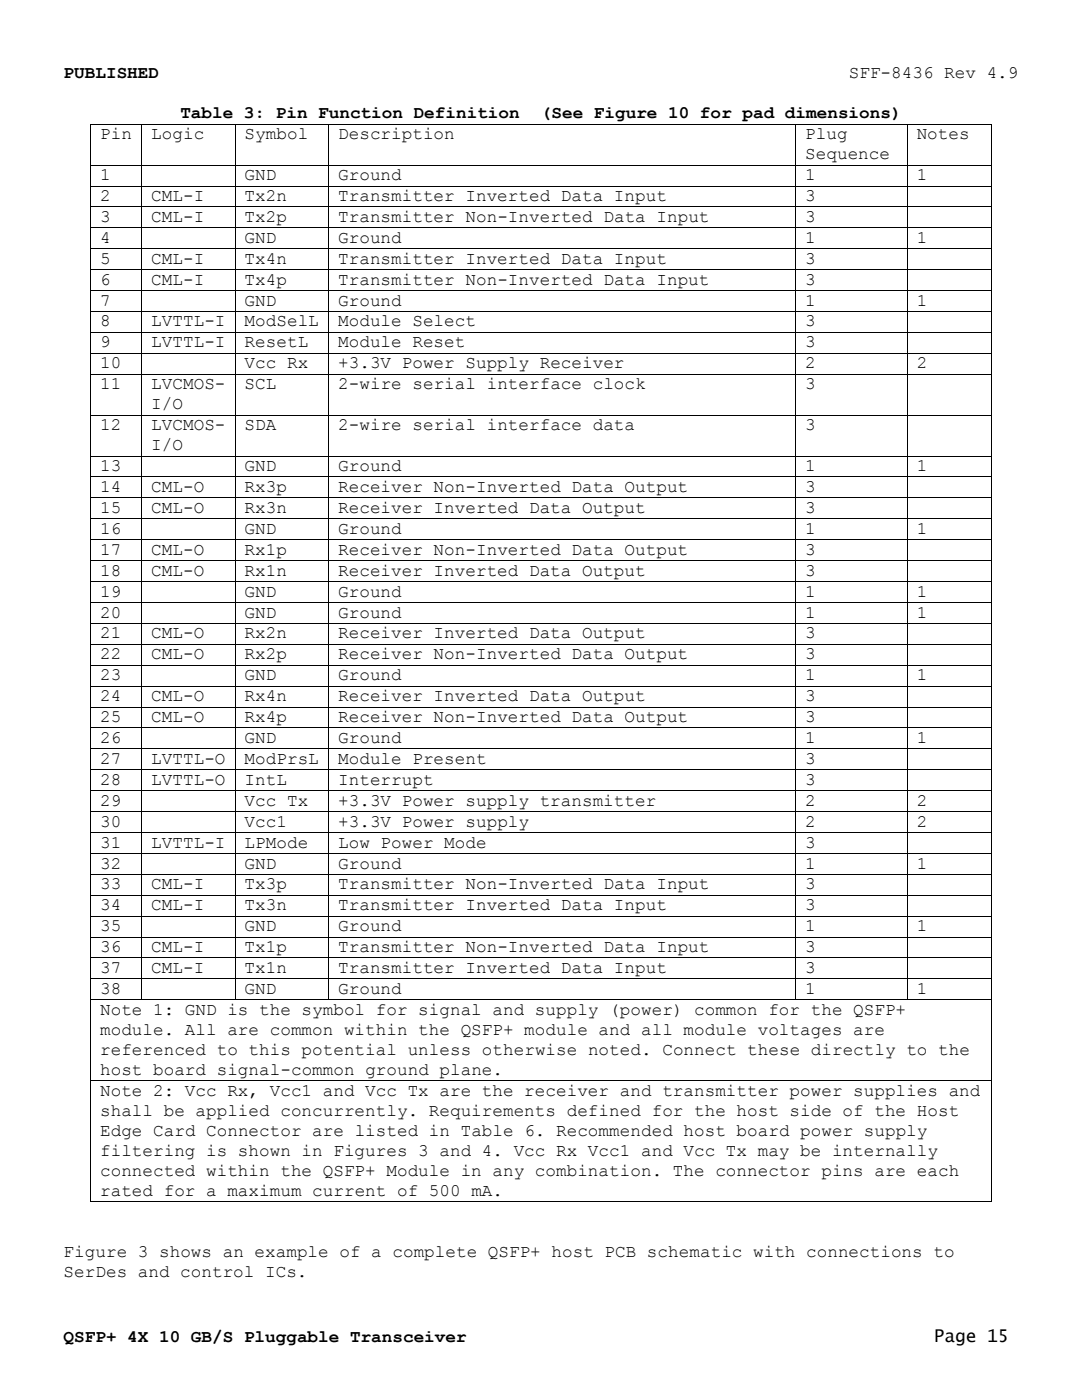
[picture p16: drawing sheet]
<svg xmlns="http://www.w3.org/2000/svg" width="216mm" height="279mm" viewBox="0 0 216 279" stroke-linecap="round" stroke-linejoin="round" font-family="sans-serif">
<defs><g id="words">
<g font-size="3.5">
<text x="12.7" y="15.6">PUBLISHED</text>
<text x="169.4" y="15.6">SFF-8436 Rev 4.9</text>
<text x="36" y="23.6">Table 3: Pin Function Definition</text>
<text x="107.9" y="23.6">(See Figure 10 for pad dimensions)</text>
<text x="20" y="27.8">Pin</text>
<text x="30.2" y="27.8">Logic</text>
<text x="48.8" y="27.8">Symbol</text>
<text x="67.5" y="27.8">Description</text>
<text x="160.7" y="27.8">Plug</text>
<text x="182.9" y="27.8">Notes</text>
<text x="20" y="35.9">1</text>
<text x="48.8" y="35.9">GND</text>
<text x="67.5" y="35.9">Ground</text>
<text x="160.7" y="31.8">Sequence</text>
<text x="160.7" y="35.9">1</text>
<text x="182.9" y="35.9">1</text>
<text x="20" y="40.1">2</text>
<text x="30.2" y="40.1">CML-I</text>
<text x="48.8" y="40.1">Tx2n</text>
<text x="67.5" y="40.1">Transmitter Inverted Data Input</text>
<text x="160.7" y="40.1">3</text>
<text x="20" y="44.3">3</text>
<text x="30.2" y="44.3">CML-I</text>
<text x="48.8" y="44.3">Tx2p</text>
<text x="67.5" y="44.3">Transmitter Non-Inverted Data Input</text>
<text x="160.7" y="44.3">3</text>
<text x="20" y="48.5">4</text>
<text x="20" y="52.7">5</text>
<text x="30.2" y="52.7">CML-I</text>
<text x="48.8" y="48.5">GND</text>
<text x="48.8" y="52.7">Tx4n</text>
<text x="67.5" y="48.5">Ground</text>
<text x="67.5" y="52.7">Transmitter Inverted Data Input</text>
<text x="160.7" y="48.5">1</text>
<text x="160.7" y="52.7">3</text>
<text x="182.9" y="48.5">1</text>
<text x="20" y="56.8">6</text>
<text x="30.2" y="56.8">CML-I</text>
<text x="48.8" y="56.8">Tx4p</text>
<text x="67.5" y="56.8">Transmitter Non-Inverted Data Input</text>
<text x="160.7" y="56.8">3</text>
<text x="20" y="61">7</text>
<text x="20" y="65.2">8</text>
<text x="30.2" y="65.2">LVTTL-I</text>
<text x="48.8" y="61">GND</text>
<text x="48.8" y="65.2">ModSelL</text>
<text x="67.5" y="61">Ground</text>
<text x="67.5" y="65.2">Module Select</text>
<text x="160.7" y="61">1</text>
<text x="160.7" y="65.2">3</text>
<text x="182.9" y="61">1</text>
<text x="20" y="69.3">9</text>
<text x="30.2" y="69.3">LVTTL-I</text>
<text x="48.8" y="69.3">ResetL</text>
<text x="67.5" y="69.3">Module Reset</text>
<text x="160.7" y="69.3">3</text>
<text x="20" y="73.5">10</text>
<text x="20" y="77.7">11</text>
<text x="30.2" y="77.7">LVCMOS-</text>
<text x="48.8" y="73.5">Vcc Rx</text>
<text x="48.8" y="77.7">SCL</text>
<text x="67.5" y="73.5">+3.3V Power Supply Receiver</text>
<text x="67.5" y="77.7">2-wire serial interface clock</text>
<text x="160.7" y="73.5">2</text>
<text x="160.7" y="77.7">3</text>
<text x="182.9" y="73.5">2</text>
<text x="30.2" y="81.7">I/O</text>
<text x="20" y="85.9">12</text>
<text x="30.2" y="85.9">LVCMOS-</text>
<text x="30.2" y="89.8">I/O</text>
<text x="48.8" y="85.9">SDA</text>
<text x="67.5" y="85.9">2-wire serial interface data</text>
<text x="160.7" y="85.9">3</text>
<text x="20" y="94">13</text>
<text x="48.8" y="94">GND</text>
<text x="67.5" y="94">Ground</text>
<text x="160.7" y="94">1</text>
<text x="182.9" y="94">1</text>
<text x="20" y="98.2">14</text>
<text x="30.2" y="98.2">CML-O</text>
<text x="48.8" y="98.2">Rx3p</text>
<text x="67.5" y="98.2">Receiver Non-Inverted Data Output</text>
<text x="160.7" y="98.2">3</text>
<text x="20" y="102.4">15</text>
<text x="20" y="106.6">16</text>
<text x="30.2" y="102.4">CML-O</text>
<text x="48.8" y="102.4">Rx3n</text>
<text x="48.8" y="106.6">GND</text>
<text x="67.5" y="102.4">Receiver Inverted Data Output</text>
<text x="67.5" y="106.6">Ground</text>
<text x="160.7" y="102.4">3</text>
<text x="160.7" y="106.6">1</text>
<text x="182.9" y="106.6">1</text>
<text x="20" y="110.7">17</text>
<text x="30.2" y="110.7">CML-O</text>
<text x="48.8" y="110.7">Rx1p</text>
<text x="67.5" y="110.7">Receiver Non-Inverted Data Output</text>
<text x="160.7" y="110.7">3</text>
<text x="20" y="114.9">18</text>
<text x="20" y="119.1">19</text>
<text x="30.2" y="114.9">CML-O</text>
<text x="48.8" y="114.9">Rx1n</text>
<text x="48.8" y="119.1">GND</text>
<text x="67.5" y="114.9">Receiver Inverted Data Output</text>
<text x="67.5" y="119.1">Ground</text>
<text x="160.7" y="114.9">3</text>
<text x="160.7" y="119.1">1</text>
<text x="182.9" y="119.1">1</text>
<text x="20" y="123.2">20</text>
<text x="48.8" y="123.2">GND</text>
<text x="67.5" y="123.2">Ground</text>
<text x="160.7" y="123.2">1</text>
<text x="182.9" y="123.2">1</text>
<text x="20" y="127.4">21</text>
<text x="20" y="131.6">22</text>
<text x="30.2" y="127.4">CML-O</text>
<text x="30.2" y="131.6">CML-O</text>
<text x="48.8" y="127.4">Rx2n</text>
<text x="48.8" y="131.6">Rx2p</text>
<text x="67.5" y="127.4">Receiver Inverted Data Output</text>
<text x="67.5" y="131.6">Receiver Non-Inverted Data Output</text>
<text x="160.7" y="127.4">3</text>
<text x="160.7" y="131.6">3</text>
<text x="20" y="135.8">23</text>
<text x="48.8" y="135.8">GND</text>
<text x="67.5" y="135.8">Ground</text>
<text x="160.7" y="135.8">1</text>
<text x="182.9" y="135.8">1</text>
<text x="20" y="139.9">24</text>
<text x="30.2" y="139.9">CML-O</text>
<text x="48.8" y="139.9">Rx4n</text>
<text x="67.5" y="139.9">Receiver Inverted Data Output</text>
<text x="160.7" y="139.9">3</text>
<text x="20" y="144.1">25</text>
<text x="20" y="148.3">26</text>
<text x="30.2" y="144.1">CML-O</text>
<text x="48.8" y="144.1">Rx4p</text>
<text x="48.8" y="148.3">GND</text>
<text x="67.5" y="144.1">Receiver Non-Inverted Data Output</text>
<text x="67.5" y="148.3">Ground</text>
<text x="160.7" y="144.1">3</text>
<text x="160.7" y="148.3">1</text>
<text x="182.9" y="148.3">1</text>
<text x="20" y="152.5">27</text>
<text x="30.2" y="152.5">LVTTL-O</text>
<text x="48.8" y="152.5">ModPrsL</text>
<text x="67.5" y="152.5">Module Present</text>
<text x="160.7" y="152.5">3</text>
<text x="20" y="156.6">28</text>
<text x="20" y="160.8">29</text>
<text x="30.2" y="156.6">LVTTL-O</text>
<text x="48.8" y="156.6">IntL</text>
<text x="48.8" y="160.8">Vcc Tx</text>
<text x="67.5" y="156.6">Interrupt</text>
<text x="67.5" y="160.8">+3.3V Power supply transmitter</text>
<text x="160.7" y="156.6">3</text>
<text x="160.7" y="160.8">2</text>
<text x="182.9" y="160.8">2</text>
<text x="20" y="165">30</text>
<text x="48.8" y="165">Vcc1</text>
<text x="67.5" y="165">+3.3V Power supply</text>
<text x="160.7" y="165">2</text>
<text x="182.9" y="165">2</text>
<text x="20" y="169.1">31</text>
<text x="20" y="173.3">32</text>
<text x="30.2" y="169.1">LVTTL-I</text>
<text x="48.8" y="169.1">LPMode</text>
<text x="48.8" y="173.3">GND</text>
<text x="67.5" y="169.1">Low Power Mode</text>
<text x="67.5" y="173.3">Ground</text>
<text x="160.7" y="169.1">3</text>
<text x="160.7" y="173.3">1</text>
<text x="182.9" y="173.3">1</text>
<text x="20" y="177.5">33</text>
<text x="30.2" y="177.5">CML-I</text>
<text x="48.8" y="177.5">Tx3p</text>
<text x="67.5" y="177.5">Transmitter Non-Inverted Data Input</text>
<text x="160.7" y="177.5">3</text>
<text x="20" y="181.7">34</text>
<text x="20" y="185.8">35</text>
<text x="30.2" y="181.7">CML-I</text>
<text x="48.8" y="181.7">Tx3n</text>
<text x="48.8" y="185.8">GND</text>
<text x="67.5" y="181.7">Transmitter Inverted Data Input</text>
<text x="67.5" y="185.8">Ground</text>
<text x="160.7" y="181.7">3</text>
<text x="160.7" y="185.8">1</text>
<text x="182.9" y="185.8">1</text>
<text x="20" y="190">36</text>
<text x="30.2" y="190">CML-I</text>
<text x="48.8" y="190">Tx1p</text>
<text x="67.5" y="190">Transmitter Non-Inverted Data Input</text>
<text x="160.7" y="190">3</text>
<text x="20" y="194.2">37</text>
<text x="30.2" y="194.2">CML-I</text>
<text x="48.8" y="194.2">Tx1n</text>
<text x="67.5" y="194.2">Transmitter Inverted Data Input</text>
<text x="160.7" y="194.2">3</text>
<text x="20" y="198.4">38</text>
<text x="20" y="202.5">Note 1: GND is the symbol for signal and supply (power) common for the QSFP+</text>
<text x="48.8" y="198.4">GND</text>
<text x="67.5" y="198.4">Ground</text>
<text x="160.7" y="198.4">1</text>
<text x="182.9" y="198.4">1</text>
<text x="20" y="206.5">module. All are common within the QSFP+ module and all module voltages are</text>
<text x="20" y="210.5">referenced to this potential unless otherwise noted. Connect these directly to the</text>
<text x="20" y="214.5">host board signal-common ground plane.</text>
<text x="20" y="218.7">Note 2: Vcc Rx, Vcc1 and Vcc Tx are the receiver and transmitter power supplies and</text>
<text x="20" y="222.7">shall be applied concurrently. Requirements defined for the host side of the Host</text>
<text x="20" y="226.7">Edge Card Connector are listed in Table 6. Recommended host board power supply</text>
<text x="20" y="230.7">filtering is shown in Figures 3 and 4. Vcc Rx Vcc1 and Vcc Tx may be internally</text>
<text x="20" y="234.7">connected within the QSFP+ Module in any combination. The connector pins are each</text>
<text x="20" y="238.7">rated for a maximum current of 500 mA.</text>
<text x="12.7" y="250.9">Figure 3 shows an example of a complete QSFP+ host PCB schematic with connections to</text>
<text x="12.7" y="254.8">SerDes and control ICs.</text>
<text x="12.7" y="267.8">QSFP+ 4X 10 GB/S Pluggable Transceiver</text>
<text x="186.4" y="267.8">Page 15</text>
</g>
</g></defs>
<g fill="#000">
<path d="M18 24.7h.2v.1h-.2z" fill-rule="evenodd"/>
<path d="M18 24.7h.2v.1h-.2z" fill-rule="evenodd"/>
<path d="M18 32.9h.2v.1h-.2z" fill-rule="evenodd"/>
<path d="M18 37h.2v.2h-.2z" fill-rule="evenodd"/>
<path d="M28.2 24.7h.2v.1h-.2z" fill-rule="evenodd"/>
<path d="M28.2 32.9h.2v.1h-.2z" fill-rule="evenodd"/>
<path d="M28.2 37h.2v.2h-.2z" fill-rule="evenodd"/>
<path d="M46.8 24.7h.2v.1h-.2z" fill-rule="evenodd"/>
<path d="M46.8 32.9h.2v.1h-.2z" fill-rule="evenodd"/>
<path d="M46.8 37h.2v.2h-.2z" fill-rule="evenodd"/>
<path d="M65.5 24.7h.2v.1h-.2z" fill-rule="evenodd"/>
<path d="M65.5 32.9h.2v.1h-.2z" fill-rule="evenodd"/>
<path d="M65.5 37h.2v.2h-.2z" fill-rule="evenodd"/>
<path d="M158.7 24.7h.2v.1h-.2z" fill-rule="evenodd"/>
<path d="M158.7 32.9h.2v.1h-.2z" fill-rule="evenodd"/>
<path d="M158.7 37h.2v.2h-.2z" fill-rule="evenodd"/>
<path d="M180.9 24.7h.2v.1h-.2z" fill-rule="evenodd"/>
<path d="M180.9 32.9h.2v.1h-.2z" fill-rule="evenodd"/>
<path d="M180.9 37h.2v.2h-.2z" fill-rule="evenodd"/>
<path d="M197.8 24.7h.1v.1h-.1z" fill-rule="evenodd"/>
<path d="M197.8 24.7h.1v.1h-.1z" fill-rule="evenodd"/>
<path d="M197.8 32.9h.1v.1h-.1z" fill-rule="evenodd"/>
<path d="M197.8 37h.1v.2h-.1z" fill-rule="evenodd"/>
<path d="M18 41.2h.2v.2h-.2z" fill-rule="evenodd"/>
<path d="M18 45.4h.2v.2h-.2z" fill-rule="evenodd"/>
<path d="M18 49.5h.2v.2h-.2z" fill-rule="evenodd"/>
<path d="M18 53.7h.2v.2h-.2z" fill-rule="evenodd"/>
<path d="M18 57.9h.2v.2h-.2z" fill-rule="evenodd"/>
<path d="M28.2 41.2h.2v.2h-.2z" fill-rule="evenodd"/>
<path d="M28.2 45.4h.2v.2h-.2z" fill-rule="evenodd"/>
<path d="M28.2 49.5h.2v.2h-.2z" fill-rule="evenodd"/>
<path d="M28.2 53.7h.2v.2h-.2z" fill-rule="evenodd"/>
<path d="M28.2 57.9h.2v.2h-.2z" fill-rule="evenodd"/>
<path d="M46.8 41.2h.2v.2h-.2z" fill-rule="evenodd"/>
<path d="M46.8 45.4h.2v.2h-.2z" fill-rule="evenodd"/>
<path d="M46.8 49.5h.2v.2h-.2z" fill-rule="evenodd"/>
<path d="M46.8 53.7h.2v.2h-.2z" fill-rule="evenodd"/>
<path d="M46.8 57.9h.2v.2h-.2z" fill-rule="evenodd"/>
<path d="M65.5 41.2h.2v.2h-.2z" fill-rule="evenodd"/>
<path d="M65.5 45.4h.2v.2h-.2z" fill-rule="evenodd"/>
<path d="M65.5 49.5h.2v.2h-.2z" fill-rule="evenodd"/>
<path d="M65.5 53.7h.2v.2h-.2z" fill-rule="evenodd"/>
<path d="M65.5 57.9h.2v.2h-.2z" fill-rule="evenodd"/>
<path d="M158.7 41.2h.2v.2h-.2z" fill-rule="evenodd"/>
<path d="M158.7 45.4h.2v.2h-.2z" fill-rule="evenodd"/>
<path d="M158.7 49.5h.2v.2h-.2z" fill-rule="evenodd"/>
<path d="M158.7 53.7h.2v.2h-.2z" fill-rule="evenodd"/>
<path d="M158.7 57.9h.2v.2h-.2z" fill-rule="evenodd"/>
<path d="M180.9 41.2h.2v.2h-.2z" fill-rule="evenodd"/>
<path d="M180.9 45.4h.2v.2h-.2z" fill-rule="evenodd"/>
<path d="M180.9 49.5h.2v.2h-.2z" fill-rule="evenodd"/>
<path d="M180.9 53.7h.2v.2h-.2z" fill-rule="evenodd"/>
<path d="M180.9 57.9h.2v.2h-.2z" fill-rule="evenodd"/>
<path d="M197.8 41.2h.1v.2h-.1z" fill-rule="evenodd"/>
<path d="M197.8 45.4h.1v.2h-.1z" fill-rule="evenodd"/>
<path d="M197.8 49.5h.1v.2h-.1z" fill-rule="evenodd"/>
<path d="M197.8 53.7h.1v.2h-.1z" fill-rule="evenodd"/>
<path d="M197.8 57.9h.1v.2h-.1z" fill-rule="evenodd"/>
<path d="M18 62.1h.2v.1h-.2z" fill-rule="evenodd"/>
<path d="M18 66.3h.2v.1h-.2z" fill-rule="evenodd"/>
<path d="M18 70.4h.2v.2h-.2z" fill-rule="evenodd"/>
<path d="M18 74.6h.2v.2h-.2z" fill-rule="evenodd"/>
<path d="M28.2 62.1h.2v.1h-.2z" fill-rule="evenodd"/>
<path d="M28.2 66.3h.2v.1h-.2z" fill-rule="evenodd"/>
<path d="M28.2 70.4h.2v.2h-.2z" fill-rule="evenodd"/>
<path d="M28.2 74.6h.2v.2h-.2z" fill-rule="evenodd"/>
<path d="M46.8 62.1h.2v.1h-.2z" fill-rule="evenodd"/>
<path d="M46.8 66.3h.2v.1h-.2z" fill-rule="evenodd"/>
<path d="M46.8 70.4h.2v.2h-.2z" fill-rule="evenodd"/>
<path d="M46.8 74.6h.2v.2h-.2z" fill-rule="evenodd"/>
<path d="M65.5 62.1h.2v.1h-.2z" fill-rule="evenodd"/>
<path d="M65.5 66.3h.2v.1h-.2z" fill-rule="evenodd"/>
<path d="M65.5 70.4h.2v.2h-.2z" fill-rule="evenodd"/>
<path d="M65.5 74.6h.2v.2h-.2z" fill-rule="evenodd"/>
<path d="M158.7 62.1h.2v.1h-.2z" fill-rule="evenodd"/>
<path d="M158.7 66.3h.2v.1h-.2z" fill-rule="evenodd"/>
<path d="M158.7 70.4h.2v.2h-.2z" fill-rule="evenodd"/>
<path d="M158.7 74.6h.2v.2h-.2z" fill-rule="evenodd"/>
<path d="M180.9 62.1h.2v.1h-.2z" fill-rule="evenodd"/>
<path d="M180.9 66.3h.2v.1h-.2z" fill-rule="evenodd"/>
<path d="M180.9 70.4h.2v.2h-.2z" fill-rule="evenodd"/>
<path d="M180.9 74.6h.2v.2h-.2z" fill-rule="evenodd"/>
<path d="M197.8 62.1h.1v.1h-.1z" fill-rule="evenodd"/>
<path d="M197.8 66.3h.1v.1h-.1z" fill-rule="evenodd"/>
<path d="M197.8 70.4h.1v.2h-.1z" fill-rule="evenodd"/>
<path d="M197.8 74.6h.1v.2h-.1z" fill-rule="evenodd"/>
<path d="M18 82.8h.2v.1h-.2z" fill-rule="evenodd"/>
<path d="M18 90.9h.2v.2h-.2z" fill-rule="evenodd"/>
<path d="M18 95.1h.2v.2h-.2z" fill-rule="evenodd"/>
<path d="M18 99.3h.2v.2h-.2z" fill-rule="evenodd"/>
<path d="M28.2 82.8h.2v.1h-.2z" fill-rule="evenodd"/>
<path d="M28.2 90.9h.2v.2h-.2z" fill-rule="evenodd"/>
<path d="M28.2 95.1h.2v.2h-.2z" fill-rule="evenodd"/>
<path d="M28.2 99.3h.2v.2h-.2z" fill-rule="evenodd"/>
<path d="M46.8 82.8h.2v.1h-.2z" fill-rule="evenodd"/>
<path d="M46.8 90.9h.2v.2h-.2z" fill-rule="evenodd"/>
<path d="M46.8 95.1h.2v.2h-.2z" fill-rule="evenodd"/>
<path d="M46.8 99.3h.2v.2h-.2z" fill-rule="evenodd"/>
<path d="M65.5 82.8h.2v.1h-.2z" fill-rule="evenodd"/>
<path d="M65.5 90.9h.2v.2h-.2z" fill-rule="evenodd"/>
<path d="M65.5 95.1h.2v.2h-.2z" fill-rule="evenodd"/>
<path d="M65.5 99.3h.2v.2h-.2z" fill-rule="evenodd"/>
<path d="M158.7 82.8h.2v.1h-.2z" fill-rule="evenodd"/>
<path d="M158.7 90.9h.2v.2h-.2z" fill-rule="evenodd"/>
<path d="M158.7 95.1h.2v.2h-.2z" fill-rule="evenodd"/>
<path d="M158.7 99.3h.2v.2h-.2z" fill-rule="evenodd"/>
<path d="M180.9 82.8h.2v.1h-.2z" fill-rule="evenodd"/>
<path d="M180.9 90.9h.2v.2h-.2z" fill-rule="evenodd"/>
<path d="M180.9 95.1h.2v.2h-.2z" fill-rule="evenodd"/>
<path d="M180.9 99.3h.2v.2h-.2z" fill-rule="evenodd"/>
<path d="M197.8 82.8h.1v.1h-.1z" fill-rule="evenodd"/>
<path d="M197.8 90.9h.1v.2h-.1z" fill-rule="evenodd"/>
<path d="M197.8 95.1h.1v.2h-.1z" fill-rule="evenodd"/>
<path d="M197.8 99.3h.1v.2h-.1z" fill-rule="evenodd"/>
<path d="M18 103.4h.2v.2h-.2z" fill-rule="evenodd"/>
<path d="M18 107.6h.2v.2h-.2z" fill-rule="evenodd"/>
<path d="M18 111.8h.2v.2h-.2z" fill-rule="evenodd"/>
<path d="M18 116h.2v.1h-.2z" fill-rule="evenodd"/>
<path d="M28.2 103.4h.2v.2h-.2z" fill-rule="evenodd"/>
<path d="M28.2 107.6h.2v.2h-.2z" fill-rule="evenodd"/>
<path d="M28.2 111.8h.2v.2h-.2z" fill-rule="evenodd"/>
<path d="M28.2 116h.2v.1h-.2z" fill-rule="evenodd"/>
<path d="M46.8 103.4h.2v.2h-.2z" fill-rule="evenodd"/>
<path d="M46.8 107.6h.2v.2h-.2z" fill-rule="evenodd"/>
<path d="M46.8 111.8h.2v.2h-.2z" fill-rule="evenodd"/>
<path d="M46.8 116h.2v.1h-.2z" fill-rule="evenodd"/>
<path d="M65.5 103.4h.2v.2h-.2z" fill-rule="evenodd"/>
<path d="M65.5 107.6h.2v.2h-.2z" fill-rule="evenodd"/>
<path d="M65.5 111.8h.2v.2h-.2z" fill-rule="evenodd"/>
<path d="M65.5 116h.2v.1h-.2z" fill-rule="evenodd"/>
<path d="M158.7 103.4h.2v.2h-.2z" fill-rule="evenodd"/>
<path d="M158.7 107.6h.2v.2h-.2z" fill-rule="evenodd"/>
<path d="M158.7 111.8h.2v.2h-.2z" fill-rule="evenodd"/>
<path d="M158.7 116h.2v.1h-.2z" fill-rule="evenodd"/>
<path d="M180.9 103.4h.2v.2h-.2z" fill-rule="evenodd"/>
<path d="M180.9 107.6h.2v.2h-.2z" fill-rule="evenodd"/>
<path d="M180.9 111.8h.2v.2h-.2z" fill-rule="evenodd"/>
<path d="M180.9 116h.2v.1h-.2z" fill-rule="evenodd"/>
<path d="M197.8 103.4h.1v.2h-.1z" fill-rule="evenodd"/>
<path d="M197.8 107.6h.1v.2h-.1z" fill-rule="evenodd"/>
<path d="M197.8 111.8h.1v.2h-.1z" fill-rule="evenodd"/>
<path d="M197.8 116h.1v.1h-.1z" fill-rule="evenodd"/>
<path d="M18 120.2h.2v.1h-.2z" fill-rule="evenodd"/>
<path d="M18 124.3h.2v.2h-.2z" fill-rule="evenodd"/>
<path d="M18 128.5h.2v.2h-.2z" fill-rule="evenodd"/>
<path d="M18 132.6h.2v.2h-.2z" fill-rule="evenodd"/>
<path d="M18 136.8h.2v.2h-.2z" fill-rule="evenodd"/>
<path d="M28.2 120.2h.2v.1h-.2z" fill-rule="evenodd"/>
<path d="M28.2 124.3h.2v.2h-.2z" fill-rule="evenodd"/>
<path d="M28.2 128.5h.2v.2h-.2z" fill-rule="evenodd"/>
<path d="M28.2 132.6h.2v.2h-.2z" fill-rule="evenodd"/>
<path d="M28.2 136.8h.2v.2h-.2z" fill-rule="evenodd"/>
<path d="M46.8 120.2h.2v.1h-.2z" fill-rule="evenodd"/>
<path d="M46.8 124.3h.2v.2h-.2z" fill-rule="evenodd"/>
<path d="M46.8 128.5h.2v.2h-.2z" fill-rule="evenodd"/>
<path d="M46.8 132.6h.2v.2h-.2z" fill-rule="evenodd"/>
<path d="M46.8 136.8h.2v.2h-.2z" fill-rule="evenodd"/>
<path d="M65.5 120.2h.2v.1h-.2z" fill-rule="evenodd"/>
<path d="M65.5 124.3h.2v.2h-.2z" fill-rule="evenodd"/>
<path d="M65.5 128.5h.2v.2h-.2z" fill-rule="evenodd"/>
<path d="M65.5 132.6h.2v.2h-.2z" fill-rule="evenodd"/>
<path d="M65.5 136.8h.2v.2h-.2z" fill-rule="evenodd"/>
<path d="M158.7 120.2h.2v.1h-.2z" fill-rule="evenodd"/>
<path d="M158.7 124.3h.2v.2h-.2z" fill-rule="evenodd"/>
<path d="M158.7 128.5h.2v.2h-.2z" fill-rule="evenodd"/>
<path d="M158.7 132.6h.2v.2h-.2z" fill-rule="evenodd"/>
<path d="M158.7 136.8h.2v.2h-.2z" fill-rule="evenodd"/>
<path d="M180.9 120.2h.2v.1h-.2z" fill-rule="evenodd"/>
<path d="M180.9 124.3h.2v.2h-.2z" fill-rule="evenodd"/>
<path d="M180.9 128.5h.2v.2h-.2z" fill-rule="evenodd"/>
<path d="M180.9 132.6h.2v.2h-.2z" fill-rule="evenodd"/>
<path d="M180.9 136.8h.2v.2h-.2z" fill-rule="evenodd"/>
<path d="M197.8 120.2h.1v.1h-.1z" fill-rule="evenodd"/>
<path d="M197.8 124.3h.1v.2h-.1z" fill-rule="evenodd"/>
<path d="M197.8 128.5h.1v.2h-.1z" fill-rule="evenodd"/>
<path d="M197.8 132.6h.1v.2h-.1z" fill-rule="evenodd"/>
<path d="M197.8 136.8h.1v.2h-.1z" fill-rule="evenodd"/>
<path d="M18 141h.2v.2h-.2z" fill-rule="evenodd"/>
<path d="M18 145.2h.2v.1h-.2z" fill-rule="evenodd"/>
<path d="M18 149.4h.2v.1h-.2z" fill-rule="evenodd"/>
<path d="M18 153.5h.2v.2h-.2z" fill-rule="evenodd"/>
<path d="M18 157.7h.2v.2h-.2z" fill-rule="evenodd"/>
<path d="M28.2 141h.2v.2h-.2z" fill-rule="evenodd"/>
<path d="M28.2 145.2h.2v.1h-.2z" fill-rule="evenodd"/>
<path d="M28.2 149.4h.2v.1h-.2z" fill-rule="evenodd"/>
<path d="M28.2 153.5h.2v.2h-.2z" fill-rule="evenodd"/>
<path d="M28.2 157.7h.2v.2h-.2z" fill-rule="evenodd"/>
<path d="M46.8 141h.2v.2h-.2z" fill-rule="evenodd"/>
<path d="M46.8 145.2h.2v.1h-.2z" fill-rule="evenodd"/>
<path d="M46.8 149.4h.2v.1h-.2z" fill-rule="evenodd"/>
<path d="M46.8 153.5h.2v.2h-.2z" fill-rule="evenodd"/>
<path d="M46.8 157.7h.2v.2h-.2z" fill-rule="evenodd"/>
<path d="M65.5 141h.2v.2h-.2z" fill-rule="evenodd"/>
<path d="M65.5 145.2h.2v.1h-.2z" fill-rule="evenodd"/>
<path d="M65.5 149.4h.2v.1h-.2z" fill-rule="evenodd"/>
<path d="M65.5 153.5h.2v.2h-.2z" fill-rule="evenodd"/>
<path d="M65.5 157.7h.2v.2h-.2z" fill-rule="evenodd"/>
<path d="M158.7 141h.2v.2h-.2z" fill-rule="evenodd"/>
<path d="M158.7 145.2h.2v.1h-.2z" fill-rule="evenodd"/>
<path d="M158.7 149.4h.2v.1h-.2z" fill-rule="evenodd"/>
<path d="M158.7 153.5h.2v.2h-.2z" fill-rule="evenodd"/>
<path d="M158.7 157.7h.2v.2h-.2z" fill-rule="evenodd"/>
<path d="M180.9 141h.2v.2h-.2z" fill-rule="evenodd"/>
<path d="M180.9 145.2h.2v.1h-.2z" fill-rule="evenodd"/>
<path d="M180.9 149.4h.2v.1h-.2z" fill-rule="evenodd"/>
<path d="M180.9 153.5h.2v.2h-.2z" fill-rule="evenodd"/>
<path d="M180.9 157.7h.2v.2h-.2z" fill-rule="evenodd"/>
<path d="M197.8 141h.1v.2h-.1z" fill-rule="evenodd"/>
<path d="M197.8 145.2h.1v.1h-.1z" fill-rule="evenodd"/>
<path d="M197.8 149.4h.1v.1h-.1z" fill-rule="evenodd"/>
<path d="M197.8 153.5h.1v.2h-.1z" fill-rule="evenodd"/>
<path d="M197.8 157.7h.1v.2h-.1z" fill-rule="evenodd"/>
<path d="M18 161.9h.2v.1h-.2z" fill-rule="evenodd"/>
<path d="M18 166.1h.2v.1h-.2z" fill-rule="evenodd"/>
<path d="M18 170.2h.2v.2h-.2z" fill-rule="evenodd"/>
<path d="M18 174.4h.2v.2h-.2z" fill-rule="evenodd"/>
<path d="M18 178.6h.2v.2h-.2z" fill-rule="evenodd"/>
<path d="M28.2 161.9h.2v.1h-.2z" fill-rule="evenodd"/>
<path d="M28.2 166.1h.2v.1h-.2z" fill-rule="evenodd"/>
<path d="M28.2 170.2h.2v.2h-.2z" fill-rule="evenodd"/>
<path d="M28.2 174.4h.2v.2h-.2z" fill-rule="evenodd"/>
<path d="M28.2 178.6h.2v.2h-.2z" fill-rule="evenodd"/>
<path d="M46.8 161.9h.2v.1h-.2z" fill-rule="evenodd"/>
<path d="M46.8 166.1h.2v.1h-.2z" fill-rule="evenodd"/>
<path d="M46.8 170.2h.2v.2h-.2z" fill-rule="evenodd"/>
<path d="M46.8 174.4h.2v.2h-.2z" fill-rule="evenodd"/>
<path d="M46.8 178.6h.2v.2h-.2z" fill-rule="evenodd"/>
<path d="M65.5 161.9h.2v.1h-.2z" fill-rule="evenodd"/>
<path d="M65.5 166.1h.2v.1h-.2z" fill-rule="evenodd"/>
<path d="M65.5 170.2h.2v.2h-.2z" fill-rule="evenodd"/>
<path d="M65.5 174.4h.2v.2h-.2z" fill-rule="evenodd"/>
<path d="M65.5 178.6h.2v.2h-.2z" fill-rule="evenodd"/>
<path d="M158.7 161.9h.2v.1h-.2z" fill-rule="evenodd"/>
<path d="M158.7 166.1h.2v.1h-.2z" fill-rule="evenodd"/>
<path d="M158.7 170.2h.2v.2h-.2z" fill-rule="evenodd"/>
<path d="M158.7 174.4h.2v.2h-.2z" fill-rule="evenodd"/>
<path d="M158.7 178.6h.2v.2h-.2z" fill-rule="evenodd"/>
<path d="M180.9 161.9h.2v.1h-.2z" fill-rule="evenodd"/>
<path d="M180.9 166.1h.2v.1h-.2z" fill-rule="evenodd"/>
<path d="M180.9 170.2h.2v.2h-.2z" fill-rule="evenodd"/>
<path d="M180.9 174.4h.2v.2h-.2z" fill-rule="evenodd"/>
<path d="M180.9 178.6h.2v.2h-.2z" fill-rule="evenodd"/>
<path d="M197.8 161.9h.1v.1h-.1z" fill-rule="evenodd"/>
<path d="M197.8 166.1h.1v.1h-.1z" fill-rule="evenodd"/>
<path d="M197.8 170.2h.1v.2h-.1z" fill-rule="evenodd"/>
<path d="M197.8 174.4h.1v.2h-.1z" fill-rule="evenodd"/>
<path d="M197.8 178.6h.1v.2h-.1z" fill-rule="evenodd"/>
<path d="M18 182.7h.2v.2h-.2z" fill-rule="evenodd"/>
<path d="M18 186.9h.2v.2h-.2z" fill-rule="evenodd"/>
<path d="M18 191.1h.2v.1h-.2z" fill-rule="evenodd"/>
<path d="M18 195.3h.2v.1h-.2z" fill-rule="evenodd"/>
<path d="M18 199.5h.2v.1h-.2z" fill-rule="evenodd"/>
<path d="M28.2 182.7h.2v.2h-.2z" fill-rule="evenodd"/>
<path d="M28.2 186.9h.2v.2h-.2z" fill-rule="evenodd"/>
<path d="M28.2 191.1h.2v.1h-.2z" fill-rule="evenodd"/>
<path d="M28.2 195.3h.2v.1h-.2z" fill-rule="evenodd"/>
<path d="M28.2 199.5h.2v.1h-.2z" fill-rule="evenodd"/>
<path d="M46.8 182.7h.2v.2h-.2z" fill-rule="evenodd"/>
<path d="M46.8 186.9h.2v.2h-.2z" fill-rule="evenodd"/>
<path d="M46.8 191.1h.2v.1h-.2z" fill-rule="evenodd"/>
<path d="M46.8 195.3h.2v.1h-.2z" fill-rule="evenodd"/>
<path d="M46.8 199.5h.2v.1h-.2z" fill-rule="evenodd"/>
<path d="M65.5 182.7h.2v.2h-.2z" fill-rule="evenodd"/>
<path d="M65.5 186.9h.2v.2h-.2z" fill-rule="evenodd"/>
<path d="M65.5 191.1h.2v.1h-.2z" fill-rule="evenodd"/>
<path d="M65.5 195.3h.2v.1h-.2z" fill-rule="evenodd"/>
<path d="M65.5 199.5h.2v.1h-.2z" fill-rule="evenodd"/>
<path d="M158.7 182.7h.2v.2h-.2z" fill-rule="evenodd"/>
<path d="M158.7 186.9h.2v.2h-.2z" fill-rule="evenodd"/>
<path d="M158.7 191.1h.2v.1h-.2z" fill-rule="evenodd"/>
<path d="M158.7 195.3h.2v.1h-.2z" fill-rule="evenodd"/>
<path d="M158.7 199.5h.2v.1h-.2z" fill-rule="evenodd"/>
<path d="M180.9 182.7h.2v.2h-.2z" fill-rule="evenodd"/>
<path d="M180.9 186.9h.2v.2h-.2z" fill-rule="evenodd"/>
<path d="M180.9 191.1h.2v.1h-.2z" fill-rule="evenodd"/>
<path d="M180.9 195.3h.2v.1h-.2z" fill-rule="evenodd"/>
<path d="M180.9 199.5h.2v.1h-.2z" fill-rule="evenodd"/>
<path d="M197.8 182.7h.1v.2h-.1z" fill-rule="evenodd"/>
<path d="M197.8 186.9h.1v.2h-.1z" fill-rule="evenodd"/>
<path d="M197.8 191.1h.1v.1h-.1z" fill-rule="evenodd"/>
<path d="M197.8 195.3h.1v.1h-.1z" fill-rule="evenodd"/>
<path d="M197.8 199.5h.1v.1h-.1z" fill-rule="evenodd"/>
<path d="M18 215.6h.2v.2h-.2z" fill-rule="evenodd"/>
<path d="M197.8 215.6h.1v.2h-.1z" fill-rule="evenodd"/>
<path d="M18 239.8h.2v.1h-.2z" fill-rule="evenodd"/>
<path d="M18 239.8h.2v.1h-.2z" fill-rule="evenodd"/>
<path d="M197.8 239.8h.1v.1h-.1z" fill-rule="evenodd"/>
<path d="M197.8 239.8h.1v.1h-.1z" fill-rule="evenodd"/>
</g>
<g fill="none" stroke="#000" stroke-width=".2">
<path d="M18.1 24.8v8.1M18.1 33v4M18.1 37.2v4M18.2 24.8h10M18.2 32.9h10M18.2 37.1h10M28.3 24.8v8.1M28.3 33v4M28.3 37.2v4M28.4 24.8h18.4M28.4 32.9h18.4M28.4 37.1h18.4"/>
<path d="M46.9 24.8v8.1M46.9 33v4M46.9 37.2v4M47 24.8h18.5M47 32.9h18.5M47 37.1h18.5M65.6 24.8v8.1M65.6 33v4M65.6 37.2v4M65.7 24.8h93M65.7 32.9h93M65.7 37.1h93"/>
<path d="M158.8 24.8v8.1M158.8 33v4M158.8 37.2v4M158.9 24.8h22M158.9 32.9h22M158.9 37.1h22M181 24.8v8.1M181 33v4M181 37.2v4M181.1 24.8h16.7M181.1 32.9h16.7M181.1 37.1h16.7"/>
<path d="M197.9 24.8v8.1M197.9 33v4M197.9 37.2v4M18.1 41.4v4M18.1 45.6v3.9M18.1 49.7v4M18.1 53.9v4M18.1 58.1v4M18.2 41.3h10M18.2 45.5h10M18.2 49.6h10M18.2 53.8h10"/>
<path d="M18.2 58h10M28.3 41.4v4M28.3 45.6v3.9M28.3 49.7v4M28.3 53.9v4M28.3 58.1v4M28.4 41.3h18.4M28.4 45.5h18.4M28.4 49.6h18.4M28.4 53.8h18.4M28.4 58h18.4M46.9 41.4v4"/>
<path d="M46.9 45.6v3.9M46.9 49.7v4M46.9 53.9v4M46.9 58.1v4M47 41.3h18.5M47 45.5h18.5M47 49.6h18.5M47 53.8h18.5M47 58h18.5M65.6 41.4v4M65.6 45.6v3.9M65.6 49.7v4"/>
<path d="M65.6 53.9v4M65.6 58.1v4M65.7 41.3h93M65.7 45.5h93M65.7 49.6h93M65.7 53.8h93M65.7 58h93M158.8 41.4v4M158.8 45.6v3.9M158.8 49.7v4M158.8 53.9v4M158.8 58.1v4"/>
<path d="M158.9 41.3h22M158.9 45.5h22M158.9 49.6h22M158.9 53.8h22M158.9 58h22M181 41.4v4M181 45.6v3.9M181 49.7v4M181 53.9v4M181 58.1v4M181.1 41.3h16.7M181.1 45.5h16.7"/>
<path d="M181.1 49.6h16.7M181.1 53.8h16.7M181.1 58h16.7M197.9 41.4v4M197.9 45.6v3.9M197.9 49.7v4M197.9 53.9v4M197.9 58.1v4M18.1 62.2v4.1M18.1 66.4v4M18.1 70.6v4M18.1 74.8v8"/>
<path d="M18.2 62.2h10M18.2 66.3h10M18.2 70.5h10M18.2 74.7h10M28.3 62.2v4.1M28.3 66.4v4M28.3 70.6v4M28.3 74.8v8M28.4 62.2h18.4M28.4 66.3h18.4M28.4 70.5h18.4M28.4 74.7h18.4"/>
<path d="M46.9 62.2v4.1M46.9 66.4v4M46.9 70.6v4M46.9 74.8v8M47 62.2h18.5M47 66.3h18.5M47 70.5h18.5M47 74.7h18.5M65.6 62.2v4.1M65.6 66.4v4M65.6 70.6v4M65.6 74.8v8"/>
<path d="M65.7 62.2h93M65.7 66.3h93M65.7 70.5h93M65.7 74.7h93M158.8 62.2v4.1M158.8 66.4v4M158.8 70.6v4M158.8 74.8v8M158.9 62.2h22M158.9 66.3h22M158.9 70.5h22M158.9 74.7h22"/>
<path d="M181 62.2v4.1M181 66.4v4M181 70.6v4M181 74.8v8M181.1 62.2h16.7M181.1 66.3h16.7M181.1 70.5h16.7M181.1 74.7h16.7M197.9 62.2v4.1M197.9 66.4v4M197.9 70.6v4M197.9 74.8v8"/>
<path d="M18.1 82.9v8M18.1 91.1v4M18.1 95.3v4M18.1 99.5v3.9M18.2 82.9h10M18.2 91h10M18.2 95.2h10M18.2 99.4h10M28.3 82.9v8M28.3 91.1v4M28.3 95.3v4M28.3 99.5v3.9"/>
<path d="M28.4 82.9h18.4M28.4 91h18.4M28.4 95.2h18.4M28.4 99.4h18.4M46.9 82.9v8M46.9 91.1v4M46.9 95.3v4M46.9 99.5v3.9M47 82.9h18.5M47 91h18.5M47 95.2h18.5M47 99.4h18.5"/>
<path d="M65.6 82.9v8M65.6 91.1v4M65.6 95.3v4M65.6 99.5v3.9M65.7 82.9h93M65.7 91h93M65.7 95.2h93M65.7 99.4h93M158.8 82.9v8M158.8 91.1v4M158.8 95.3v4M158.8 99.5v3.9"/>
<path d="M158.9 82.9h22M158.9 91h22M158.9 95.2h22M158.9 99.4h22M181 82.9v8M181 91.1v4M181 95.3v4M181 99.5v3.9M181.1 82.9h16.7M181.1 91h16.7M181.1 95.2h16.7M181.1 99.4h16.7"/>
<path d="M197.9 82.9v8M197.9 91.1v4M197.9 95.3v4M197.9 99.5v3.9M18.1 103.6v4M18.1 107.8v4M18.1 112v4M18.1 116.1v4.1M18.2 103.5h10M18.2 107.7h10M18.2 111.9h10M18.2 116.1h10"/>
<path d="M28.3 103.6v4M28.3 107.8v4M28.3 112v4M28.3 116.1v4.1M28.4 103.5h18.4M28.4 107.7h18.4M28.4 111.9h18.4M28.4 116.1h18.4M46.9 103.6v4M46.9 107.8v4M46.9 112v4M46.9 116.1v4.1"/>
<path d="M47 103.5h18.5M47 107.7h18.5M47 111.9h18.5M47 116.1h18.5M65.6 103.6v4M65.6 107.8v4M65.6 112v4M65.6 116.1v4.1M65.7 103.5h93M65.7 107.7h93M65.7 111.9h93M65.7 116.1h93"/>
<path d="M158.8 103.6v4M158.8 107.8v4M158.8 112v4M158.8 116.1v4.1M158.9 103.5h22M158.9 107.7h22M158.9 111.9h22M158.9 116.1h22M181 103.6v4M181 107.8v4M181 112v4M181 116.1v4.1"/>
<path d="M181.1 103.5h16.7M181.1 107.7h16.7M181.1 111.9h16.7M181.1 116.1h16.7M197.9 103.6v4M197.9 107.8v4M197.9 112v4M197.9 116.1v4.1M18.1 120.3v4M18.1 124.5v4M18.1 128.7v3.9M18.1 132.8v4"/>
<path d="M18.1 137v4M18.2 120.2h10M18.2 124.4h10M18.2 128.6h10M18.2 132.7h10M18.2 136.9h10M28.3 120.3v4M28.3 124.5v4M28.3 128.7v3.9M28.3 132.8v4M28.3 137v4M28.4 120.2h18.4"/>
<path d="M28.4 124.4h18.4M28.4 128.6h18.4M28.4 132.7h18.4M28.4 136.9h18.4M46.9 120.3v4M46.9 124.5v4M46.9 128.7v3.9M46.9 132.8v4M46.9 137v4M47 120.2h18.5M47 124.4h18.5M47 128.6h18.5"/>
<path d="M47 132.7h18.5M47 136.9h18.5M65.6 120.3v4M65.6 124.5v4M65.6 128.7v3.9M65.6 132.8v4M65.6 137v4M65.7 120.2h93M65.7 124.4h93M65.7 128.6h93M65.7 132.7h93M65.7 136.9h93"/>
<path d="M158.8 120.3v4M158.8 124.5v4M158.8 128.7v3.9M158.8 132.8v4M158.8 137v4M158.9 120.2h22M158.9 124.4h22M158.9 128.6h22M158.9 132.7h22M158.9 136.9h22M181 120.3v4M181 124.5v4"/>
<path d="M181 128.7v3.9M181 132.8v4M181 137v4M181.1 120.2h16.7M181.1 124.4h16.7M181.1 128.6h16.7M181.1 132.7h16.7M181.1 136.9h16.7M197.9 120.3v4M197.9 124.5v4M197.9 128.7v3.9M197.9 132.8v4"/>
<path d="M197.9 137v4M18.1 141.2v4M18.1 145.3v4.1M18.1 149.5v4M18.1 153.7v4M18.1 157.9v4M18.2 141.1h10M18.2 145.3h10M18.2 149.5h10M18.2 153.6h10M18.2 157.8h10M28.3 141.2v4"/>
<path d="M28.3 145.3v4.1M28.3 149.5v4M28.3 153.7v4M28.3 157.9v4M28.4 141.1h18.4M28.4 145.3h18.4M28.4 149.5h18.4M28.4 153.6h18.4M28.4 157.8h18.4M46.9 141.2v4M46.9 145.3v4.1M46.9 149.5v4"/>
<path d="M46.9 153.7v4M46.9 157.9v4M47 141.1h18.5M47 145.3h18.5M47 149.5h18.5M47 153.6h18.5M47 157.8h18.5M65.6 141.2v4M65.6 145.3v4.1M65.6 149.5v4M65.6 153.7v4M65.6 157.9v4"/>
<path d="M65.7 141.1h93M65.7 145.3h93M65.7 149.5h93M65.7 153.6h93M65.7 157.8h93M158.8 141.2v4M158.8 145.3v4.1M158.8 149.5v4M158.8 153.7v4M158.8 157.9v4M158.9 141.1h22M158.9 145.3h22"/>
<path d="M158.9 149.5h22M158.9 153.6h22M158.9 157.8h22M181 141.2v4M181 145.3v4.1M181 149.5v4M181 153.7v4M181 157.9v4M181.1 141.1h16.7M181.1 145.3h16.7M181.1 149.5h16.7M181.1 153.6h16.7"/>
<path d="M181.1 157.8h16.7M197.9 141.2v4M197.9 145.3v4.1M197.9 149.5v4M197.9 153.7v4M197.9 157.9v4M18.1 162v4.1M18.1 166.2v4M18.1 170.4v4M18.1 174.6v4M18.1 178.8v3.9M18.2 161.9h10"/>
<path d="M18.2 166.1h10M18.2 170.3h10M18.2 174.5h10M18.2 178.7h10M28.3 162v4.1M28.3 166.2v4M28.3 170.4v4M28.3 174.6v4M28.3 178.8v3.9M28.4 161.9h18.4M28.4 166.1h18.4M28.4 170.3h18.4"/>
<path d="M28.4 174.5h18.4M28.4 178.7h18.4M46.9 162v4.1M46.9 166.2v4M46.9 170.4v4M46.9 174.6v4M46.9 178.8v3.9M47 161.9h18.5M47 166.1h18.5M47 170.3h18.5M47 174.5h18.5M47 178.7h18.5"/>
<path d="M65.6 162v4.1M65.6 166.2v4M65.6 170.4v4M65.6 174.6v4M65.6 178.8v3.9M65.7 161.9h93M65.7 166.1h93M65.7 170.3h93M65.7 174.5h93M65.7 178.7h93M158.8 162v4.1M158.8 166.2v4"/>
<path d="M158.8 170.4v4M158.8 174.6v4M158.8 178.8v3.9M158.9 161.9h22M158.9 166.1h22M158.9 170.3h22M158.9 174.5h22M158.9 178.7h22M181 162v4.1M181 166.2v4M181 170.4v4M181 174.6v4"/>
<path d="M181 178.8v3.9M181.1 161.9h16.7M181.1 166.1h16.7M181.1 170.3h16.7M181.1 174.5h16.7M181.1 178.7h16.7M197.9 162v4.1M197.9 166.2v4M197.9 170.4v4M197.9 174.6v4M197.9 178.8v3.9M18.1 182.9v4"/>
<path d="M18.1 187.1v4M18.1 191.2v4.1M18.1 195.4v4.1M18.1 199.6v16M18.2 182.8h10M18.2 187h10M18.2 191.2h10M18.2 195.4h10M18.2 199.5h10M28.3 182.9v4M28.3 187.1v4M28.3 191.2v4.1"/>
<path d="M28.3 195.4v4.1M28.4 182.8h18.4M28.4 187h18.4M28.4 191.2h18.4M28.4 195.4h18.4M28.4 199.5h18.4M46.9 182.9v4M46.9 187.1v4M46.9 191.2v4.1M46.9 195.4v4.1M47 182.8h18.5M47 187h18.5"/>
<path d="M47 191.2h18.5M47 195.4h18.5M47 199.5h18.5M65.6 182.9v4M65.6 187.1v4M65.6 191.2v4.1M65.6 195.4v4.1M65.7 182.8h93M65.7 187h93M65.7 191.2h93M65.7 195.4h93M65.7 199.5h93"/>
<path d="M158.8 182.9v4M158.8 187.1v4M158.8 191.2v4.1M158.8 195.4v4.1M158.9 182.8h22M158.9 187h22M158.9 191.2h22M158.9 195.4h22M158.9 199.5h22M181 182.9v4M181 187.1v4M181 191.2v4.1"/>
<path d="M181 195.4v4.1M181.1 182.8h16.7M181.1 187h16.7M181.1 191.2h16.7M181.1 195.4h16.7M181.1 199.5h16.7M197.9 182.9v4M197.9 187.1v4M197.9 191.2v4.1M197.9 195.4v4.1M197.9 199.6v16M18.1 215.8v24"/>
<path d="M18.2 215.7h179.6M197.9 215.8v24M18.2 239.9h179.6"/>
</g>
<use href="#words"/>
</svg>
